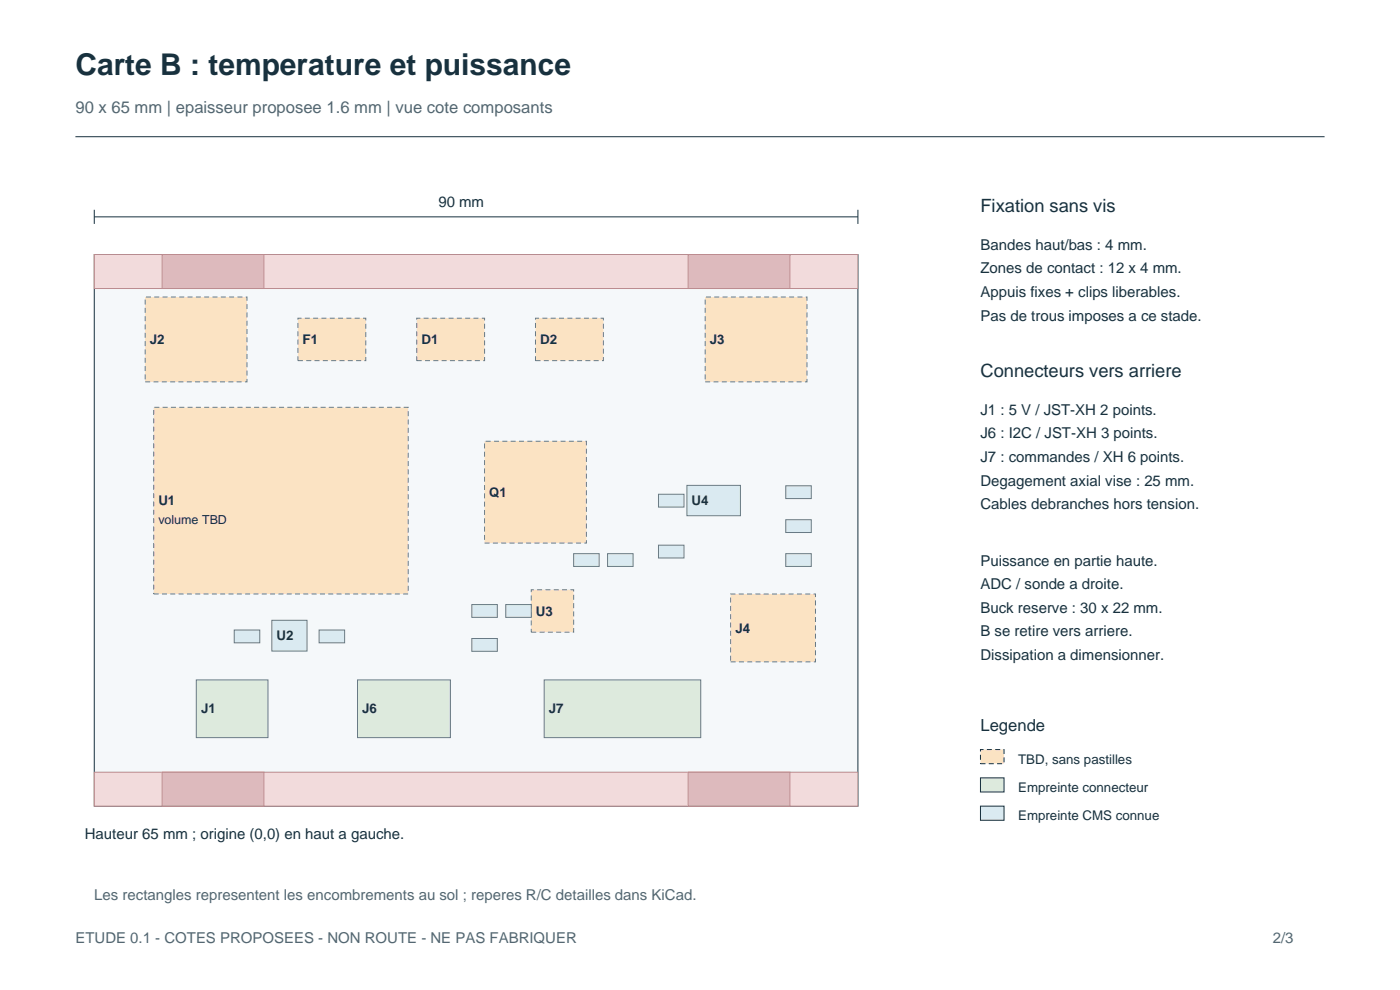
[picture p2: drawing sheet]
<svg xmlns="http://www.w3.org/2000/svg" width="297mm" height="210mm" viewBox="0 0 297 210" stroke-linecap="round" stroke-linejoin="round" font-family="sans-serif">
<defs><g id="words">
<text font-size="6.3" fill="#18313e" x="16" y="16">Carte B : temperature et puissance</text>
<g font-size="3.9" fill="#18313e">
<text x="208" y="45">Fixation sans vis</text>
<text x="208" y="80">Connecteurs vers arriere</text>
</g>
<text font-size="3.5" fill="#526672" x="16" y="24">90 x 65 mm | epaisseur proposee 1.6 mm | vue cote composants</text>
<text font-size="3.5" fill="#18313e" x="208" y="155">Legende</text>
<g font-size="3.2" fill="#18313e">
<text x="93" y="44">90 mm</text>
<text x="208" y="53">Bandes haut/bas : 4 mm.</text>
<text x="208" y="58">Zones de contact : 12 x 4 mm.</text>
<text x="208" y="63">Appuis fixes + clips liberables.</text>
<text x="208" y="68">Pas de trous imposes a ce stade.</text>
<text x="208" y="88">J1 : 5 V / JST-XH 2 points.</text>
<text x="208" y="93">J6 : I2C / JST-XH 3 points.</text>
<text x="208" y="98">J7 : commandes / XH 6 points.</text>
<text x="208" y="103">Degagement axial vise : 25 mm.</text>
<text x="208" y="108">Cables debranches hors tension.</text>
<text x="208" y="120">Puissance en partie haute.</text>
<text x="208" y="125">ADC / sonde a droite.</text>
<text x="208" y="130">Buck reserve : 30 x 22 mm.</text>
<text x="208" y="135">B se retire vers arriere.</text>
<text x="208" y="140">Dissipation a dimensionner.</text>
<text x="18" y="178">Hauteur 65 mm ; origine (0,0) en haut a gauche.</text>
</g>
<g font-size="3.2" fill="#526672">
<text x="20" y="191">Les rectangles representent les encombrements au sol ; reperes R/C detailles dans KiCad.</text>
<text x="16" y="200">ETUDE 0.1 - COTES PROPOSEES - NON ROUTE - NE PAS FABRIQUER</text>
<text x="270" y="200">2/3</text>
</g>
<g font-size="2.8" fill="#18313e">
<text x="31.8" y="73">J2</text>
<text x="64.2" y="73">F1</text>
<text x="89.4" y="73">D1</text>
<text x="114.6" y="73">D2</text>
<text x="150.6" y="73">J3</text>
<text x="33.6" y="107.2">U1</text>
<text x="103.8" y="105.4">Q1</text>
<text x="146.7" y="107.2">U4</text>
<text x="113.7" y="130.6">U3</text>
<text x="58.7" y="135.8">U2</text>
<text x="156" y="134.2">J4</text>
<text x="42.6" y="151.3">J1</text>
<text x="76.8" y="151.3">J6</text>
<text x="116.4" y="151.3">J7</text>
<text x="216" y="162">TBD, sans pastilles</text>
<text x="216" y="168">Empreinte connecteur</text>
<text x="216" y="174">Empreinte CMS connue</text>
</g>
<text font-size="2.6" fill="#18313e" x="33.6" y="111.2">volume TBD</text>
</g></defs>
<path d="M16 29h265" fill="none" stroke="#18313e" stroke-width=".21"/>
<path d="M20 54h162v117h-162z" fill-rule="evenodd" fill="#f5f8fa" stroke="#18313e" stroke-width=".21"/>
<path d="M20 46h162M20 44.5v3M182 44.5v3" fill="none" stroke="#18313e" stroke-width=".21"/>
<g fill="#f2dbdc" stroke="#bc8c90" stroke-width=".21">
<path d="M20 54h162v7.2h-162z" fill-rule="evenodd"/>
<path d="M20 163.8h162v7.2h-162z" fill-rule="evenodd"/>
</g>
<g fill="#ddbabd" stroke="#bc8c90" stroke-width=".21">
<path d="M34.4 54h21.6v7.2h-21.6z" fill-rule="evenodd"/>
<path d="M34.4 163.8h21.6v7.2h-21.6z" fill-rule="evenodd"/>
<path d="M146 54h21.6v7.2h-21.6z" fill-rule="evenodd"/>
<path d="M146 163.8h21.6v7.2h-21.6z" fill-rule="evenodd"/>
</g>
<path d="M32.6 86.4h54v39.6h-54z" fill-rule="evenodd" fill="#fbe3c3" stroke="#687d87" stroke-width=".21" stroke-dasharray="1.1 .7" stroke-linecap="butt"/>
<path d="M57.7 131.6h7.4v6.5h-7.4z" fill-rule="evenodd" fill="#daeaf1" stroke="#687d87" stroke-width=".21"/>
<path d="M112.7 125.1h9v9h-9z" fill-rule="evenodd" fill="#fbe3c3" stroke="#687d87" stroke-width=".21" stroke-dasharray="1.1 .7" stroke-linecap="butt"/>
<path d="M145.7 103h11.4v6.4h-11.4z" fill-rule="evenodd" fill="#daeaf1" stroke="#687d87" stroke-width=".21"/>
<g fill="#fbe3c3" stroke="#687d87" stroke-width=".21" stroke-dasharray="1.1 .7" stroke-linecap="butt">
<path d="M102.8 93.6h21.6v21.6h-21.6z" fill-rule="evenodd"/>
<path d="M63.2 67.5h14.4v9h-14.4z" fill-rule="evenodd"/>
<path d="M88.4 67.5h14.4v9h-14.4z" fill-rule="evenodd"/>
<path d="M113.6 67.5h14.4v9h-14.4z" fill-rule="evenodd"/>
<path d="M30.8 63h21.6v18h-21.6z" fill-rule="evenodd"/>
<path d="M149.6 63h21.6v18h-21.6z" fill-rule="evenodd"/>
<path d="M155 126h18v14.4h-18z" fill-rule="evenodd"/>
</g>
<g fill="#ddeadd" stroke="#687d87" stroke-width=".21">
<path d="M41.6 144.2h15.3v12.3h-15.3z" fill-rule="evenodd"/>
<path d="M75.8 144.2h19.8v12.3h-19.8z" fill-rule="evenodd"/>
<path d="M115.4 144.2h33.3v12.3h-33.3z" fill-rule="evenodd"/>
</g>
<g fill="#daeaf1" stroke="#687d87" stroke-width=".21">
<path d="M49.7 133.6h5.4v2.8h-5.4z" fill-rule="evenodd"/>
<path d="M67.7 133.6h5.4v2.8h-5.4z" fill-rule="evenodd"/>
<path d="M107.3 128.2h5.4v2.8h-5.4z" fill-rule="evenodd"/>
<path d="M166.7 117.4h5.4v2.8h-5.4z" fill-rule="evenodd"/>
<path d="M139.7 104.8h5.4v2.8h-5.4z" fill-rule="evenodd"/>
<path d="M100.1 128.2h5.4v2.8h-5.4z" fill-rule="evenodd"/>
<path d="M100.1 135.4h5.4v2.8h-5.4z" fill-rule="evenodd"/>
<path d="M121.7 117.4h5.4v2.8h-5.4z" fill-rule="evenodd"/>
<path d="M128.9 117.4h5.4v2.8h-5.4z" fill-rule="evenodd"/>
<path d="M166.7 103h5.4v2.8h-5.4z" fill-rule="evenodd"/>
<path d="M166.7 110.2h5.4v2.8h-5.4z" fill-rule="evenodd"/>
<path d="M139.7 115.6h5.4v2.8h-5.4z" fill-rule="evenodd"/>
</g>
<path d="M208 159h5v3h-5z" fill-rule="evenodd" fill="#fbe3c3" stroke="#18313e" stroke-width=".21" stroke-dasharray="1.1 .7" stroke-linecap="butt"/>
<path d="M208 165h5v3h-5z" fill-rule="evenodd" fill="#ddeadd" stroke="#18313e" stroke-width=".21"/>
<path d="M208 171h5v3h-5z" fill-rule="evenodd" fill="#daeaf1" stroke="#18313e" stroke-width=".21"/>
<use href="#words"/>
</svg>
